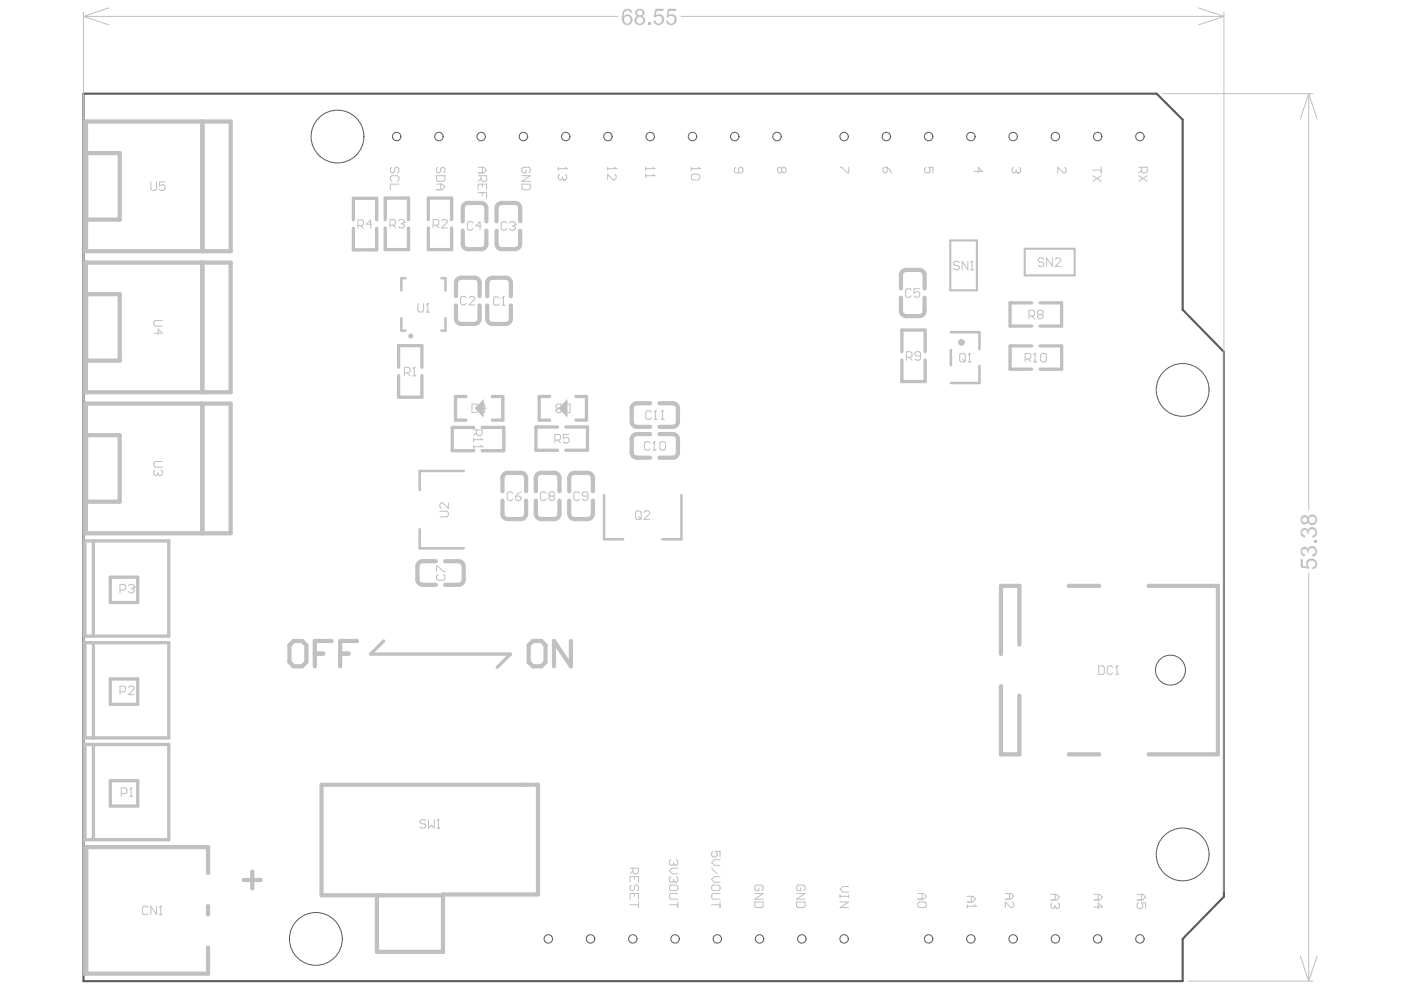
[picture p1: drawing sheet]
<svg xmlns="http://www.w3.org/2000/svg" width="297mm" height="210mm" viewBox="0 0 297 210" stroke-linecap="round" stroke-linejoin="round" font-family="sans-serif">
<path d="M17.7 19.9h227.5l5.5 5.5v40.3l8.8 8.9v115.5l-8.8 9v8.9h-233z" fill="none" stroke="#5a5a5a" stroke-width=".45"/>
<g fill="none" stroke="#5a5a5a" stroke-width=".21">
<circle cx="71.6" cy="29" r="5.6"/>
<circle cx="84.1" cy="29" r=".9"/>
<circle cx="93.1" cy="29" r=".9"/>
<circle cx="102" cy="29" r=".9"/>
<circle cx="111" cy="29" r=".9"/>
<circle cx="119.9" cy="29" r=".9"/>
<circle cx="128.9" cy="29" r=".9"/>
<circle cx="137.9" cy="29" r=".9"/>
<circle cx="146.8" cy="29" r=".9"/>
<circle cx="155.8" cy="29" r=".9"/>
<circle cx="164.7" cy="29" r=".9"/>
<circle cx="179" cy="29" r=".9"/>
<circle cx="187.9" cy="29" r=".9"/>
<circle cx="196.9" cy="29" r=".9"/>
<circle cx="205.8" cy="29" r=".9"/>
<circle cx="214.8" cy="29" r=".9"/>
<circle cx="223.8" cy="29" r=".9"/>
<circle cx="232.7" cy="29" r=".9"/>
<circle cx="241.7" cy="29" r=".9"/>
<circle cx="250.7" cy="82.7" r="5.6"/>
<circle cx="248.2" cy="142.1" r="3.2"/>
<circle cx="67" cy="199.1" r="5.6"/>
<circle cx="116.2" cy="199.1" r=".9"/>
<circle cx="125.2" cy="199.1" r=".9"/>
<circle cx="134.2" cy="199.1" r=".9"/>
<circle cx="143.1" cy="199.1" r=".9"/>
<circle cx="152.1" cy="199.1" r=".9"/>
<circle cx="161" cy="199.1" r=".9"/>
<circle cx="170" cy="199.1" r=".9"/>
<circle cx="179" cy="199.1" r=".9"/>
<circle cx="196.9" cy="199.1" r=".9"/>
<circle cx="205.8" cy="199.1" r=".9"/>
<circle cx="214.8" cy="199.1" r=".9"/>
<circle cx="223.8" cy="199.1" r=".9"/>
<circle cx="232.7" cy="199.1" r=".9"/>
<circle cx="241.7" cy="199.1" r=".9"/>
<circle cx="250.7" cy="181.2" r="5.6"/>
</g>
<g fill="#c0c0c0">
<path d="M100.6 86.6l2-2v3.9z"/>
<path d="M118.3 86.6l2-2v3.9z"/>
</g>
<g fill="none" stroke="#c0c0c0" stroke-width=".89">
<path d="M18.2 25.8h30.7v27.5h-30.7zM18.3 32.5h7.1v14.1h-7.1zM42.9 25.8v27.5M18.2 55.7h30.7v27.5h-30.7zM42.9 55.7v27.5M96.7 60v2.8M97.8 58.9h2.8M98.1 48.9v2.8M98.1 44.1v2.8M99.2 52.8h2.8M99.2 43h2.8M101.7 60v2.8"/>
<path d="M103.1 48.9v2.8M103.1 44.1v2.8M103.3 60v2.8M104.4 58.9h2.8M105.3 48.9v2.8M105.3 44.1v2.8M106.4 52.8h2.8M106.4 43h2.8M108.3 60v2.8M110.3 48.9v2.8M110.3 44.1v2.8M191 58.3v2.8"/>
<path d="M192.1 57.2h2.8M196 58.3v2.8M18.3 62.4h7.1v14.1h-7.1M96.7 64.8v2.8M97.8 68.7h2.8M101.7 64.8v2.8M103.3 64.8v2.8M104.4 68.7h2.8M108.3 64.8v2.8M191 63.1v2.8M192.1 67h2.8M196 63.1v2.8"/>
<path d="M18.2 85.6h30.7v27.5h-30.7zM18.3 92.3h7.1v14.1h-7.1M42.9 85.6v27.5M133.9 86.6v2.8M133.9 93.1v2.8M135 92h2.8M135 97h2.8M135 90.5h2.8M135 85.5h2.8M139.8 92h2.8M139.8 97h2.8M139.8 90.5h2.8"/>
<path d="M139.8 85.5h2.8M143.7 86.6v2.8M143.7 93.1v2.8M89.6 119h2.8M94.4 119h2.8M106.5 106.1v2.9M106.5 101.3v2.9M107.6 110.1h2.8M107.6 100.3h2.8M111.5 106.1v2.9M111.5 101.3v2.9M113.6 106.1v2.9"/>
<path d="M113.6 101.3v2.9M114.7 110.1h2.8M114.7 100.3h2.8M118.6 106.1v2.9M118.6 101.3v2.9M120.7 106.1v2.9M120.7 101.3v2.9M121.8 110.1h2.8M121.8 100.3h2.8M125.7 106.1v2.9M125.7 101.3v2.9M61.4 136.8l.9-.9h1.8l.9 .9v3.6l-.9 .9h-1.8l-.9-.9z"/>
<path d="M66.7 138.6h1.8M70.3 135.9h-3.6v5.4M72.1 138.6h1.8M75.7 135.9h-3.6v5.4M88.5 120.1v2.8M89.6 124h2.8M94.4 124h2.8M98.3 120.1v2.8M112.1 136.8l.9-.9h1.8l.9 .9v3.6l-.9 .9h-1.8l-.9-.9zM121 135.9v5.4l-3.5-5.4v5.4M216.1 136.7v-12.5h-3.9v14.5M226.6 124.2h6.5"/>
<path d="M243.5 124.2h14.7M212.2 145.5v14.4h3.9v-12.4M226.6 159.9h6.5M243.5 159.9h14.7M68.2 166.6v23.2h25.7M68.2 166.4h45.9v23.2h-20.2v12.2h-14v-12M44.1 185.1v-5.5h-25.8v26.8h25.8v-5.5M44.1 192.1v1.8M51.7 186.6h3.6M53.5 184.8v3.6"/>
</g>
<g fill="none" stroke="#c0c0c0" stroke-width=".7">
<path d="M74.9 48.4v4.6h5v-4.6M74.9 46.6v-4.6h5v4.6M81.7 48.3v4.6h4.9v-4.6M81.7 46.6v-4.6h4.9v4.6M90.8 46.6v-4.6h5v4.6M90.8 48.3v4.6h5v-4.6M84.5 77.9v-4.6h4.9v4.6M84.5 79.6v4.6h4.9v-4.6M191.2 74.6v-4.6h5v4.6M191.2 76.3v4.6h5v-4.6M218.7 64.2h-4.6v4.9h4.6M218.7 73.3h-4.5v5h4.5"/>
<path d="M220.5 64.2h4.6v4.9h-4.6M220.5 73.3h4.6v5h-4.6M98.8 84.1h-2.2v5h2.2M100.5 90.6h-4.6v5h4.6M102.2 90.6h4.6v5h-4.6M104.4 84.1h2.2v5h-2.2M116.5 84.1h-2.2v5h2.2M118.2 90.5h-4.6v5h4.6M120 90.5h4.6v5h-4.6M122.1 84.1h2.2v5h-2.2M18 114.7h17.8v20.2h-17.8zM19.8 114.7v20.2"/>
<path d="M18 136.3h17.8v20.2h-17.8zM19.8 136.3v20.2M23.4 122.4h5.8v5.3h-5.8zM81.4 135.9l-2.8 2.8h29.6M108.2 138.7l-2.8 2.8M18 157.8h17.8v20.2h-17.8zM19.8 157.8v20.2M23.4 144h5.8v5.3h-5.8zM23.4 165.5h5.8v5.4h-5.8z"/>
</g>
<path d="M201.5 51h5.6v10.6h-5.6zM217.3 52.7h10.5v5.7h-10.5z" fill="none" stroke="#c0c0c0" stroke-width=".45"/>
<path d="M86 59h-.9v2.6M93.6 59h.9v2.6M85.1 67.5v2.6h.9M94.5 67.5v2.6h-.9M201.6 74.2v3.2M201.6 70.4h6.1v3.7M207.7 77.6v3.6h-6.1M98.3 99.9h-9.3v4M89 112.2v4.1h9.3M128.1 105v9.3h4M144.5 105v9.3h-4.1" fill="none" stroke="#c0c0c0" stroke-width=".54"/>
<g fill="none" stroke="#c0c0c0" stroke-width=".21">
<path d="M17.7 3.5l5.4 1.8M17.7 3.5h113.3M17.7 2.6v204.3M23.1 1.7l-5.4 1.8M144.4 3.5h115.1M246.3 19.9h32.1M254.1 1.7l5.4 1.8M259.5 3.5l-5.4 1.8M259.5 2.6v186.4M277.5 19.9l1.8 5.3M277.5 19.9l-1.8 5.3M277.5 19.9v88.2"/>
<path d="M32 38.6v1.5l.3 .3h.6l.3-.3v-1.5M35 38.6h-1.2v.9l.9-.3 .3 .3v.6l-.3 .3h-.6l-.3-.3M83.1 35.5l-.3 .3v.6l.3 .3h.3l.3-.3v-.6l.3-.3h.3l.3 .3v.6l-.3 .3M83.1 38.4l-.3-.3v-.5l.3-.3h1.2l.3 .3v.5l-.3 .3M84.6 39h-1.8v1.2M92.5 37.3h1.8v.8l-.3 .3h-1.2l-.3-.3zM92.5 39h1.2l.6 .6-.6 .6h-1.2M92.8 35.5l-.3 .3v.6l.3 .3h.3l.3-.3v-.6l.3-.3h.3l.3 .3v.6l-.3 .3M93.4 39v1.2M101.4 35.5h1.2l.6 .6-.6 .6h-1.2M101.4 37.3h1.8v.8l-.3 .3h-.6l-.3-.3v-.8M102 37.8l-.6 .6"/>
<path d="M102.3 35.5v1.2M102.3 39v.6M110.6 37.3h1.8l-1.8 1.1h1.8M110.6 39h1.8v.9l-.3 .3h-1.2l-.3-.3zM111.5 36.1v.6h-.6l-.3-.3v-.6l.3-.3h1.2l.3 .3v.6l-.3 .3M118.4 35.5v.6M118.4 35.8h1.7M118.7 37l-.3 .3v.5l.3 .3h.3l.3-.3M119.3 37.8l.2 .3M119.3 37.6v.2M119.5 38.1h.1M119.8 35.5l.3 .3"/>
<path d="M119.8 37l.3 .3v.5l-.3 .3h-.3M120.1 35.8h.1M128.8 35.8h1.8M128.8 35.5v.6M130.3 37l.3 .3v.5l-.3 .3h-.3l-1.2-1.1v1.1M130.3 35.5l.3 .3M130.6 35.8h.1M136.9 37.3h1.8M136.9 35.8h1.8M136.9 35.5v.6M136.9 37v.6M138.4 35.5l.3 .3"/>
<path d="M138.4 37l.3 .3M138.7 35.8h.1M138.7 37.3h.1M146.6 35.8h1.8M146.6 37.3l.3-.3h1.2l.3 .3v.5l-.3 .3h-1.2l-.3-.3zM146.6 35.5v.6M148.1 35.5l.3 .3M148.4 35.8h.1M156 35.5l-.3 .3v.6l.3 .3h1.2l.3-.3v-.6l-.3-.3h-.3l-.3 .3v.9M178.2 35.5h.3l1.2 1.2h.3v-1.2M206.5 36.4h1.8l-.9-.9v1.2M214.9 35.5l-.3 .3v.6l.3 .3h.3l.3-.3"/>
<path d="M215.5 36.4l.3 .3M215.5 36.1v.3M215.8 36.7h.1M216.1 35.5l.3 .3v.6l-.3 .3h-.3M225.7 35.5l.3 .3v.6l-.3 .3h-.3l-1.1-1.2v1.2M231.7 36.1h1.8M231.7 37.3l1.8 1.1M233.5 35.5v1.2M233.5 37.3l-1.8 1.1M241.4 35.5h1.8v.9l-.3 .3h-.6l-.3-.3v-.9M241.4 37.3l1.8 1.1M242 36.1l-.6 .6"/>
<path d="M243.2 37.3l-1.8 1.1M101.4 40.2v-1.2h1.8v1.2M101.4 40.8h1.8v1.2M102.3 40.8v.6M32.6 70.6h1.8l-.9-.9v1.2M34.4 67.9h-1.5l-.3 .3v.6l.3 .3h1.5M100.1 85.7h.9l.3 .3v1.2l-.3 .3h-.9zM100.4 91.1h1.8v.9l-.3 .3h-.6l-.3-.3v-.9M100.4 92.9v.6M100.4 94.4v.6M100.4 93.2h1.8M100.4 94.7h1.8"/>
<path d="M101 91.7l-.6 .6M101.9 92.9l.3 .3M101.9 94.4l.3 .3M102.2 93.2h.1M102.2 94.7h.1M103.1 86.6h-1.2l.9-.9v1.8M93.3 108.4h1.5l.3 .3v.6l-.3 .3h-1.5M95.1 106.6v1.2l-1.2-1.2h-.3l-.3 .3v.6l.3 .3M108.7 104.6l-.3-.3h-.6l-.3 .3v1.2l.3 .3h.6l.3-.3M109.3 105.2h.9l.3 .3v.3l-.3 .3h-.6l-.3-.3zM110.5 104.3l-.6 .3-.6 .6M92.6 121.2v-1.2h.3l1.1 1.2h.3"/>
<path d="M92.9 121.8l-.3 .3v.6l.3 .3h1.1l.3-.3v-.6l-.3-.3M277.5 121.5v86.5M232.9 141.2h.9l.3 .3v1.2l-.3 .3h-.9zM235.9 141.5l-.3-.3h-.6l-.3 .3v1.2l.3 .3h.6l.3-.3M236.5 143h.6M236.8 141.2h.1M236.8 141.2v1.8M236.8 141.2l-.3 .3M133.6 190.6v-1.2h1.8v1.2M133.6 184.1h1.8v.9l-.3 .3h-.6l-.3-.3v-.9M133.6 187.1v-1.2h1.8v1.2M133.6 191.8h1.8"/>
<path d="M133.9 187.7l-.3 .3v.5l.3 .3h.3l.3-.3v-.5l.3-.3h.3l.3 .3v.5l-.3 .3M134.2 184.7l-.6 .6M134.5 185.9v.6M134.5 189.4v.6M135.4 191.2v1.2M141.9 188l.3-.3h1.2l.3 .3v.5l-.3 .3h-1.2l-.3-.3zM141.9 191.8h1.8M142.2 182.3l-.3 .3v.6l.3 .3h.3l.3-.3M142.2 185.9l-.3 .3v.6l.3 .3h.3l.3-.3M142.8 183.2l.3 .3M142.8 182.9v.3M142.8 186.5v.3"/>
<path d="M142.8 186.8l.3 .3M143.1 183.5h.1M143.1 187.1h.1M143.4 182.3l.3 .3v.6l-.3 .3h-.3M143.4 185.9l.3 .3v.6l-.3 .3h-.3M143.7 189.4h-1.5l-.3 .3v.6l.3 .3h1.5M143.7 184.1h-1.2l-.6 .6 .6 .6h1.2M143.7 191.2v1.2M150.9 188l.3-.3h1.2l.3 .3v.5l-.3 .3h-1.2l-.3-.3zM150.9 191.8h1.8M150.9 184.1l1.2 1.2M151.2 180.5l-.3 .3v.6l.3 .3h.6l.3-.3-.3-.9h.9v1.2"/>
<path d="M152.7 189.4h-1.5l-.3 .3v.6l.3 .3h1.5M152.7 185.9h-1.2l-.6 .6 .6 .6h1.2M152.7 182.3h-1.2l-.6 .6 .6 .6h1.2M152.7 191.2v1.2M160 189.4h1.8l-1.8 1.2h1.8M160 191.2h1.8v.9l-.3 .3h-1.2l-.3-.3zM160.9 188.3v.5h-.6l-.3-.3v-.5l.3-.3h1.2l.3 .3v.5l-.3 .3M168.9 189.4h1.8l-1.8 1.2h1.8M168.9 191.2h1.8v.9l-.3 .3h-1.2l-.3-.3zM169.8 188.3v.5h-.6l-.3-.3v-.5l.3-.3h1.2l.3 .3v.5l-.3 .3M178.1 191.2h1.8l-1.8 1.2h1.8M178.1 190h1.8"/>
<path d="M178.1 189.7v.6M179.9 188h-1.2l-.6 .5 .6 .6h1.2M179.9 189.7v.6M194.6 189.4h1.2l.6 .6-.6 .6h-1.2M194.6 191.5l.3-.3h1.2l.3 .3v.6l-.3 .3h-1.2l-.3-.3zM195.5 189.4v1.2M205.1 190h1.2l.6 .6-.6 .6h-1.2M205.1 191.8v.6M205.1 192.1h1.8M206 190v1.2M206.6 191.8l.3 .3M206.9 192.1h.1"/>
<path d="M213.1 189.4h1.2l.6 .6-.6 .6h-1.2M214 189.4v1.2M214.6 191.2l.3 .3v.6l-.3 .3h-.3l-1.2-1.2v1.2M222.8 189.6h1.2l.6 .6-.6 .6h-1.2M223.1 191.4l-.3 .3v.6l.3 .3h.3l.3-.3M223.7 189.6v1.2M223.7 192v.3M223.7 192.3l.3 .3M224 192.6h.1M224.3 191.4l.3 .3v.6l-.3 .3h-.3M232 189.6h1.2l.6 .6-.6 .6h-1.2M232 192.3h1.8l-.9-.9v1.2"/>
<path d="M232.9 189.6v1.2M241.1 189.6h1.2l.6 .6-.6 .6h-1.2M241.4 191.4l-.3 .3v.6l.3 .3h.6l.3-.3-.3-.9h.9v1.2M242 189.6v1.2M251.9 208h26.5M275.7 202.7l1.8 5.3M279.3 202.7l-1.8 5.3"/>
</g>
<path d="M258.2 124.2v35.7" fill="none" stroke="#c0c0c0" stroke-width=".88"/>
<g fill="#c0c0c0">
<path d="M137.4 4.8h.5v.5h-.5z"/>
<path d="M139 1.9h1.7v.4h-1.5l-.1 .9a1.14 1.14 0 0 1 1.6 .5 1.14 1.14 0 0 1-.8 1.6 1.02 1.02 0 0 1-1.4-.9h.5a.67 .67 0 0 0 .6 .6 .67 .67 0 0 0 .7-.6 .77 .77 0 0 0-.4-1 .77 .77 0 0 0-.9 .3h-.4z"/>
<path d="M141.6 1.9h1.8v.4h-1.5l-.2 .9a1.14 1.14 0 0 1 1.7 .5 1.14 1.14 0 0 1-.8 1.6 1.02 1.02 0 0 1-1.3-.6l-.1-.3h.4a.73 .73 0 0 0 1.1 .5 .73 .73 0 0 0 .2-1.2 .79 .79 0 0 0-1.3 0h-.3z"/>
<path d="M275.8 118.5h.4v1.5l.9 .1a1.11 1.11 0 0 1 .5-1.6 1.11 1.11 0 0 1 1.5 .6l.1 .1a1.02 1.02 0 0 1-.9 1.5v-.5a.72 .72 0 0 0 .5-.9 .72 .72 0 0 0-1-.4 .77 .77 0 0 0-.5 .6 .77 .77 0 0 0 .3 .7v.4l-1.8-.3z"/>
<path d="M276 116.2a.8 .8 0 0 1 1.3 .2 1.04 1.04 0 0 1 1.4-.5 1.04 1.04 0 0 1 .5 1.4l-.2 .4-.3 .2-.4 .1-.1-.4a.77 .77 0 0 0 .5-1.1 .69 .69 0 0 0-.9-.2 .69 .69 0 0 0-.2 .9l-.4-.1a.6 .6 0 0 0-.4-.7 .6 .6 0 0 0-.7 .3 .6 .6 0 0 0 .2 .8h.4v.5l-.3-.1a1.04 1.04 0 0 1-.4-1.7z"/>
<path d="M278.7 114.6h.5v.5h-.5z"/>
<path d="M276 112.2a.91 .91 0 0 1 1.4 .2 .92 .92 0 0 1 1-.7 .92 .92 0 0 1 .8 .8 1.02 1.02 0 0 1-.9 1.5l-.1-.4a.71 .71 0 0 0 .7-1 .71 .71 0 0 0-1.2-.2l-.2 .4 .1 .4h-.4a.6 .6 0 0 0-.5-.8 .6 .6 0 0 0-.7 .6l.3 .4 .4 .1v.5a1.08 1.08 0 0 1-.9-.7 1.08 1.08 0 0 1 .2-1.1z"/>
<path d="M132.2 2.2a1.08 1.08 0 0 1 1-.3 1.08 1.08 0 0 1 .8 .8h-.4a.57 .57 0 0 0-.5-.5 .57 .57 0 0 0-.6 .3l-.2 .2-.1 .8a1.05 1.05 0 0 1 1.4-.3 1.05 1.05 0 0 1 .4 1.4 1.1 1.1 0 0 1-1.3 .7 1.1 1.1 0 0 1-.8-1.2l-.1-.7zM132.4 3.7a.8 .8 0 0 0 0 .9 .8 .8 0 0 0 .9 .3 .78 .78 0 0 0 .3-1.1 .78 .78 0 0 0-1.2-.1z"/>
<path d="M135.1 2.7a.57 .57 0 0 0 1.1 0 .57 .57 0 0 0-1.1 0zM135 4.3a.69 .69 0 0 0 1.3 0 .69 .69 0 0 0-1.3 0zM134.8 2.2a1.03 1.03 0 0 1 1.1-.4 1.03 1.03 0 0 1 .7 1.1l-.1 .3-.4 .2a1.02 1.02 0 0 1 .6 1.4 1.02 1.02 0 0 1-1.4 .5 .96 .96 0 0 1-.8-.9 .96 .96 0 0 1 .7-1 .78 .78 0 0 1-.4-1.2z"/>
<path d="M276 110.2a.6 .6 0 0 0 1.2 0 .6 .6 0 0 0-1.2 0zM277.5 110.2a.71 .71 0 0 0 1.4 0 .71 .71 0 0 0-1.4 0zM275.9 109.6a.81 .81 0 0 1 .7-.4 .81 .81 0 0 1 .7 .6 1.02 1.02 0 0 1 1.4-.6 1.02 1.02 0 0 1 .5 1.4 .96 .96 0 0 1-.9 .8 .96 .96 0 0 1-1-.7 .84 .84 0 0 1-1.1 .4 .84 .84 0 0 1-.4-1.2z"/>
</g>
<g fill="none" stroke="#c0c0c0" stroke-width=".21">
<path d="M165.7 35.8l-.2-.3h-.3l-.3 .3v.6l.3 .3h.3l.2-.3M165.7 35.8l.3-.3h.3l.3 .3v.6l-.3 .3h-.3l-.3-.3M165.7 35.8v.6M187.2 35.8l.3-.3h.6v.9l-.3 .3h-.3l-.3-.3zM188.1 35.5l.6 .6 .3 .6M196.3 35.5l-.3 .3v.6l.3 .3h.6l.3-.3-.3-.9h.9v1.2M75.9 47.8h.9l.3-.3v-.6l-.3-.3h-.9v1.8M76.5 47.8l.6 .6M78.9 47.5h-1.2l.9-.9v1.8M82.7 47.7h.9l.3-.3v-.6l-.3-.3h-.9v1.8M83.3 47.7l.6 .6M84.5 46.8l.3-.3h.6l.3 .3v.3"/>
<path d="M85.1 47.4h.3M85.4 47.4l.3 .3v.3l-.3 .3h-.6l-.3-.3M85.7 47.1h.1M85.7 47.1l-.3 .3M91.8 47.7h.9l.3-.3v-.6l-.3-.3h-.9v1.8M92.4 47.7l.6 .6M93.6 46.8l.3-.3h.6l.3 .3v.3l-1.2 1.2h1.2M100.3 47.3l-.3-.3h-.6l-.3 .3v1.2l.3 .3h.6l.3-.3M102.1 47.9h-1.2l.9-.9v1.8M107.5 47.3l-.3-.3h-.6l-.3 .3v1.2l.3 .3h.6l.3-.3M108.1 47.3l.2-.3h.6l.3 .3v.3M108.6 47.9h.3"/>
<path d="M108.9 47.9l.3 .3v.3l-.3 .3h-.6l-.2-.3M109.2 47.6h.1M109.2 47.6l-.3 .3M203.4 55.7l-.3-.3h-.6l-.3 .3v.3l.3 .3h.6l.3 .3v.3l-.3 .3h-.6l-.3-.3M205.2 55.4v1.8l-1.2-1.8v1.8M205.8 57.2h.6M206.1 55.4h.1M206.1 55.4v1.8M206.1 55.4l-.3 .3M221.3 55l-.3-.3h-.6l-.3 .3v.3l.3 .3h.6l.3 .3v.3l-.3 .3h-.6l-.3-.3M223.1 54.7v1.8l-1.2-1.8v1.8M223.7 55l.3-.3h.6l.3 .3v.3l-1.2 1.2h1.2"/>
<path d="M85.7 79.1h.9l.3-.3v-.6l-.3-.3h-.9v1.8M86.3 79.1l.6 .6M87.5 79.7h.6M87.8 77.9h.1M87.8 77.9v1.8M87.8 77.9l-.3 .3M88.6 64.4v1.5l.3 .3h.6l.3-.3v-1.5M90.4 66.2h.6M90.7 64.4h.1M90.7 64.4v1.8M90.7 64.4l-.3 .3M98.9 63.1l-.3-.3h-.6l-.3 .3v1.2l.3 .3h.6l.3-.3"/>
<path d="M99.4 63.1l.3-.3h.6l.3 .3v.3l-1.2 1.2h1.2M105.8 63.2l-.3-.3h-.6l-.3 .3v1.2l.3 .3h.6l.3-.3M106.4 64.7h.6M106.7 62.9h.1M106.7 62.9v1.8M106.7 62.9l-.3 .3M192.2 75.8h.9l.3-.3v-.6l-.3-.3h-.9v1.8M192.8 75.8l.6 .6M193.2 61.5l-.3-.3h-.6l-.3 .3v1.2l.3 .3h.6l.3-.3M195 61.2h-1.2v.9l.6-.3h.3l.3 .3v.6l-.3 .3h-.6l-.3-.3M195.2 75.5h-.9l-.3-.3v-.3l.3-.3h.6l.3 .3v1.2l-.3 .3h-.6l-.3-.3M203.5 75.2l.3-.3h.6l.3 .3v1.2l-.3 .3h-.6l-.3-.3z"/>
<path d="M204.1 76.1l.6 .6M205.3 76.7h.6M205.6 74.9h.1M205.6 74.9v1.8M205.6 74.9l-.3 .3M217.4 76.1h.9l.3-.3v-.6l-.3-.3h-.9v1.8M218 76.1l.6 .6M218.2 67h.9l.3-.3v-.6l-.3-.3h-.9v1.8M218.8 67l.6 .6M219.1 76.7h.6M219.4 74.9h.1M219.4 74.9v1.8"/>
<path d="M219.4 74.9l-.3 .3M220.3 66.7l-.3-.3v-.3l.3-.3h.5l.3 .3v.3l-.3 .3M220.3 66.7l-.3 .3v.3l.3 .3h.5l.3-.3v-.3l-.3-.3M220.3 66.7h.5M220.6 75.2l.3-.3h.6l.3 .3v1.2l-.3 .3h-.6l-.3-.3zM32.9 99.6l-.3 .3v.6l.3 .3h.3l.3-.3M34.1 99.6l.3 .3v.6l-.3 .3h-.3M34.4 97.9h-1.5l-.3 .2v.6l.3 .3h1.5M117.6 93.3h.9l.3-.3v-.6l-.3-.3h-.9v1.8M117.9 86.9h.1M117.9 86.9v.3l.3 .3h.6l.3-.3M118.2 86.6l-.3 .3"/>
<path d="M118.2 86.6h.3M118.2 93.3l.6 .6M119.1 86l-.3-.3h-.6l-.3 .3v.3l.3 .3M119.7 86l.3-.3h.9v1.8h-.9l-.3-.3zM120.6 92.1h-1.2v.9l.9-.3 .3 .3v.6l-.3 .3h-.6l-.3-.3M137.8 93.9l-.3-.3h-.6l-.3 .3v1.2l.3 .3h.6l.3-.3M138.1 87.4l-.3-.3h-.6l-.3 .3v1.2l.3 .3h.6l.3-.3M138.4 95.4h.6M138.7 88.9h.6M138.7 93.6h.1M138.7 93.6v1.8M138.7 93.6l-.3 .3"/>
<path d="M139 87.1h.1M139 87.1v1.8M139 87.1l-.3 .3M139.9 93.9l.3-.3h.6l.3 .3v1.2l-.3 .3h-.6l-.3-.3zM140.2 88.9h.6M140.5 87.1h.1M140.5 87.1v1.8M140.5 87.1l-.3 .3M33.5 100.5l.3 .3M33.5 100.2v.3M33.8 100.8h.1M115.8 104.6l-.3-.3h-.6l-.3 .3v1.2l.3 .3h.6l.3-.3"/>
<path d="M116.7 105.2l-.3-.3v-.3l.3-.3h.6l.3 .3v.3l-.3 .3M116.7 105.2l-.3 .3v.3l.3 .3h.6l.3-.3v-.3l-.3-.3M116.7 105.2h.6M122.9 104.6l-.3-.3h-.6l-.3 .3v1.2l.3 .3h.6l.3-.3M124.7 105.2h-.9l-.3-.3v-.3l.3-.3h.6l.3 .3v1.2l-.3 .3h-.6l-.3-.3M134.8 108.6l.2-.3h.6l.3 .3v1.2l-.3 .3h-.6l-.2-.3zM135.3 109.5l.6 .6M136.5 108.6l.3-.3h.6l.3 .3v.3l-1.2 1.2h1.2M25.4 125.1h.9l.3-.3v-.6l-.3-.3h-.9v1.8M27.2 124.2l.3-.3h.6l.3 .3v.3M27.8 124.8h.3M28.1 124.8l.3 .3v.3l-.3 .3h-.6l-.3-.3"/>
<path d="M28.4 124.5h.1M28.4 124.5l-.3 .3M25.4 146.7h.9l.3-.3v-.6l-.3-.3h-.9v1.8M27.2 145.8l.3-.3h.6l.3 .3v.3l-1.2 1.2h1.2M25.7 168.3h.9l.3-.3v-.6l-.3-.3h-.9v1.8M27.5 168.9h.6M27.8 167.1h.1M27.8 167.1v1.8M27.8 167.1l-.3 .3M90.3 174.1l-.3-.3h-.6l-.3 .3v.3l.3 .3h.6l.3 .3v.3l-.3 .3h-.6l-.3-.3M90.8 173.8v1.8l.6-.6 .6 .6v-1.8M92.6 175.6h.6"/>
<path d="M92.9 173.8h.1M92.9 173.8v1.8M92.9 173.8l-.3 .3M31.4 192.4l-.3-.3h-.6l-.3 .3v1.2l.3 .3h.6l.3-.3M33.2 192.1v1.8l-1.2-1.8v1.8M33.8 193.9h.6M34.1 192.1h.1M34.1 192.1v1.8M34.1 192.1l-.3 .3"/>
</g>
<g fill="none" stroke="#c0c0c0" stroke-width=".89">
<path d="M97.8 58.9a1.09 1.09 0 0 0-1.1 1.1M98.1 51.7a1.09 1.09 0 0 0 1.1 1.1M99.2 43a1.09 1.09 0 0 0-1.1 1.1M100.6 58.9a1.09 1.09 0 0 1 1.1 1.1M102 43a1.09 1.09 0 0 1 1.1 1.1M103.1 51.7a1.09 1.09 0 0 1-1.1 1.1M104.4 58.9a1.09 1.09 0 0 0-1.1 1.1M105.3 51.7a1.09 1.09 0 0 0 1.1 1.1M106.4 43a1.09 1.09 0 0 0-1.1 1.1M107.2 58.9a1.09 1.09 0 0 1 1.1 1.1M109.2 43a1.09 1.09 0 0 1 1.1 1.1M110.3 51.7a1.09 1.09 0 0 1-1.1 1.1"/>
<path d="M192.1 57.2a1.09 1.09 0 0 0-1.1 1.1M194.9 57.2a1.09 1.09 0 0 1 1.1 1.1M96.7 67.6a1.09 1.09 0 0 0 1.1 1.1M101.7 67.6a1.09 1.09 0 0 1-1.1 1.1M103.3 67.6a1.09 1.09 0 0 0 1.1 1.1M108.3 67.6a1.09 1.09 0 0 1-1.1 1.1M191 65.9a1.09 1.09 0 0 0 1.1 1.1M196 65.9a1.09 1.09 0 0 1-1.1 1.1M133.9 95.9a1.09 1.09 0 0 0 1.1 1.1M133.9 89.4a1.09 1.09 0 0 0 1.1 1.1M135 92a1.09 1.09 0 0 0-1.1 1.1M135 85.5a1.09 1.09 0 0 0-1.1 1.1"/>
<path d="M142.6 92a1.09 1.09 0 0 1 1.1 1.1M142.6 85.5a1.09 1.09 0 0 1 1.1 1.1M143.7 95.9a1.09 1.09 0 0 1-1.1 1.1M143.7 89.4a1.09 1.09 0 0 1-1.1 1.1M89.6 119a1.09 1.09 0 0 0-1.1 1.1M97.2 119a1.09 1.09 0 0 1 1.1 1.1M106.5 109a1.09 1.09 0 0 0 1.1 1.1M107.6 100.3a1.09 1.09 0 0 0-1.1 1M110.4 100.3a1.09 1.09 0 0 1 1.1 1M111.5 109a1.09 1.09 0 0 1-1.1 1.1M113.6 109a1.09 1.09 0 0 0 1.1 1.1M114.7 100.3a1.09 1.09 0 0 0-1.1 1"/>
<path d="M117.5 100.3a1.09 1.09 0 0 1 1.1 1M118.6 109a1.09 1.09 0 0 1-1.1 1.1M120.7 109a1.09 1.09 0 0 0 1.1 1.1M121.8 100.3a1.09 1.09 0 0 0-1.1 1M124.6 100.3a1.09 1.09 0 0 1 1.1 1M125.7 109a1.09 1.09 0 0 1-1.1 1.1M88.5 122.9a1.09 1.09 0 0 0 1.1 1.1M98.3 122.9a1.09 1.09 0 0 1-1.1 1.1"/>
</g>
<circle cx="87.1" cy="71.3" r=".26" fill="none" stroke="#c0c0c0" stroke-width=".53"/>
<circle cx="203.8" cy="72.6" r=".35" fill="none" stroke="#c0c0c0" stroke-width=".7"/>
</svg>
